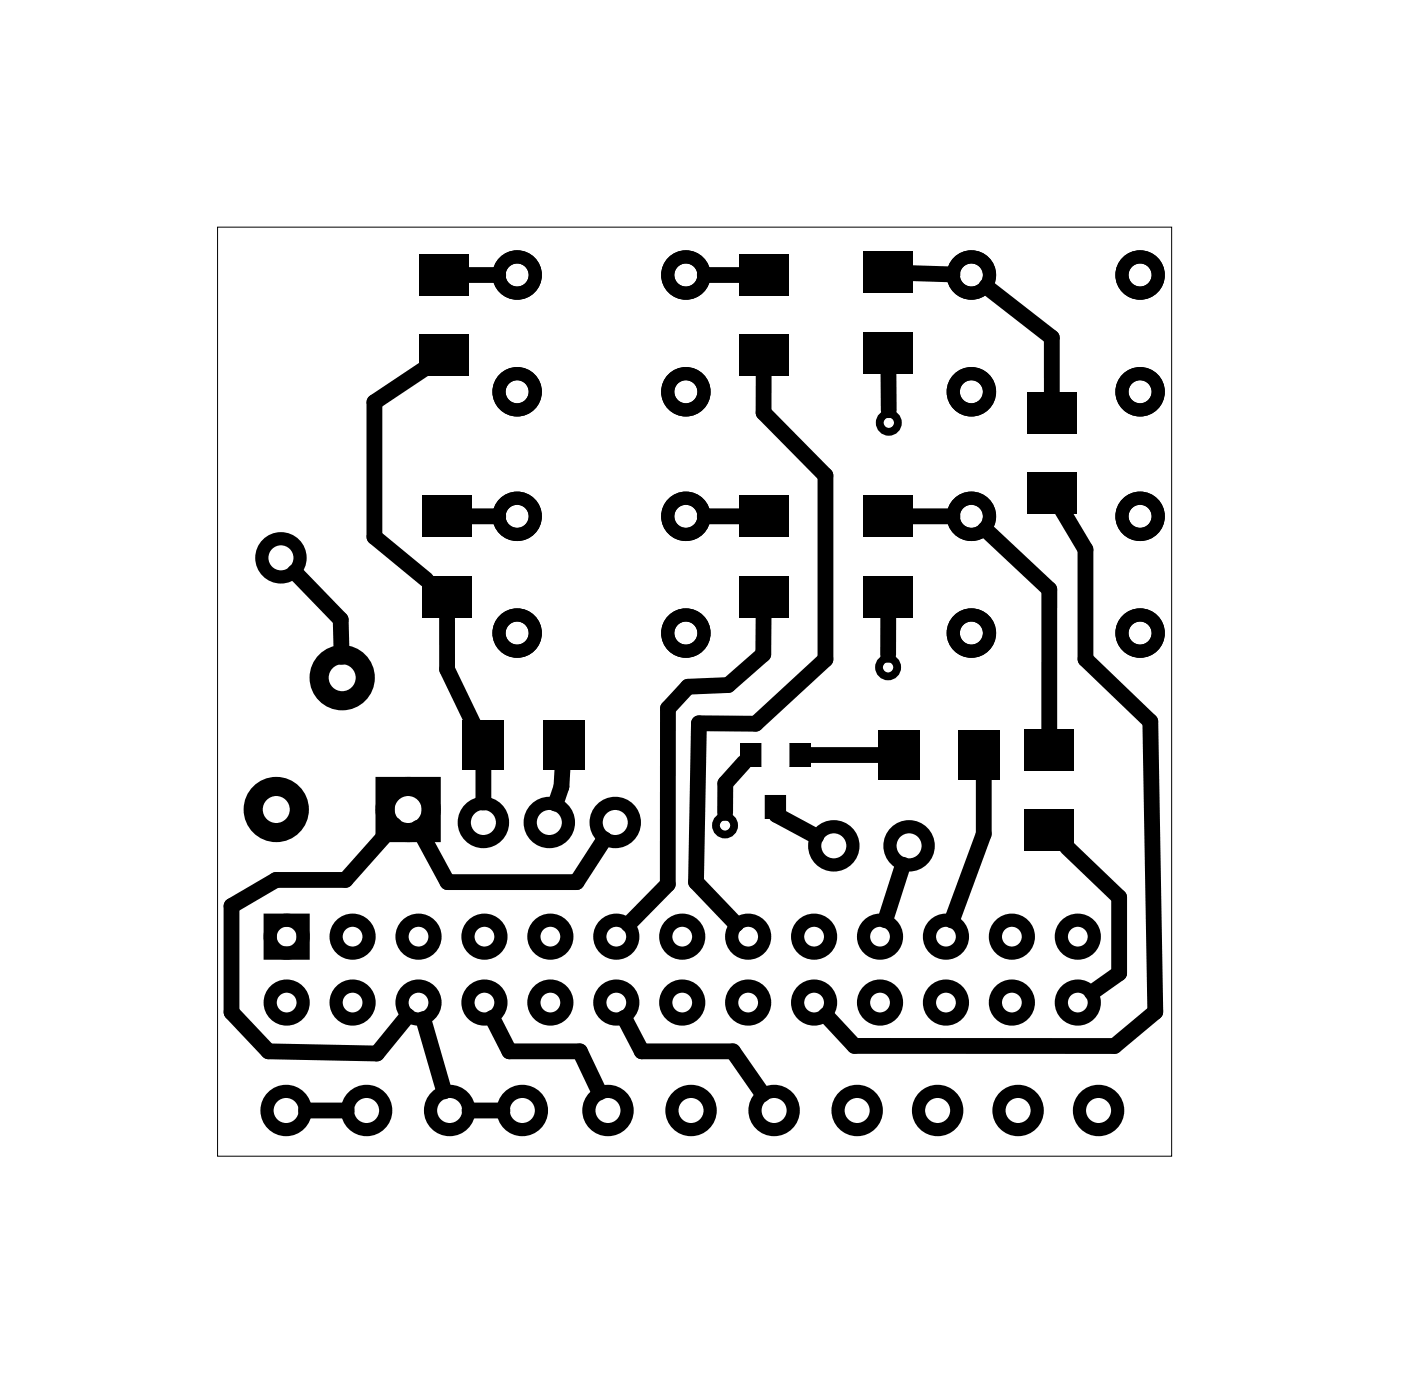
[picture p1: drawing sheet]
<svg xmlns="http://www.w3.org/2000/svg" width="54mm" height="53mm" viewBox="0 0 54 53" stroke-linecap="round" stroke-linejoin="round" font-family="sans-serif">
<path d="M8.4 8.8h36.7v35.8h-36.7z" fill="none" stroke="#000" stroke-width=".04"/>
<g fill="none" stroke="#000" stroke-width=".51">
<path d="M10.4 35.5h1.3v1.2h-1.3z"/>
<circle cx="19.9" cy="15.1" r=".7"/>
<circle cx="19.9" cy="19.9" r=".7"/>
<circle cx="19.9" cy="10.6" r=".7"/>
<circle cx="26.4" cy="15.1" r=".7"/>
<circle cx="26.4" cy="10.6" r=".7"/>
<circle cx="26.4" cy="19.9" r=".7"/>
<circle cx="37.4" cy="15.1" r=".7"/>
<circle cx="37.4" cy="19.9" r=".7"/>
<circle cx="37.4" cy="10.6" r=".7"/>
<circle cx="43.9" cy="15.1" r=".7"/>
<circle cx="43.9" cy="10.6" r=".7"/>
<circle cx="43.9" cy="19.9" r=".7"/>
<circle cx="10.8" cy="21.5" r=".74"/>
<circle cx="11" cy="38.6" r=".64"/>
<circle cx="11" cy="36.1" r=".64"/>
<circle cx="13.6" cy="38.6" r=".64"/>
<circle cx="13.6" cy="36.1" r=".64"/>
<circle cx="16.1" cy="38.6" r=".64"/>
<circle cx="16.1" cy="36.1" r=".64"/>
<circle cx="18.6" cy="31.7" r=".74"/>
<circle cx="18.7" cy="36.1" r=".64"/>
<circle cx="18.7" cy="38.6" r=".64"/>
<circle cx="19.9" cy="24.4" r=".7"/>
<circle cx="21.2" cy="31.7" r=".74"/>
<circle cx="21.2" cy="36.1" r=".64"/>
<circle cx="21.2" cy="38.6" r=".64"/>
<circle cx="23.7" cy="31.7" r=".74"/>
<circle cx="23.7" cy="38.6" r=".64"/>
<circle cx="23.7" cy="36.1" r=".64"/>
<circle cx="26.3" cy="36.1" r=".64"/>
<circle cx="26.3" cy="38.6" r=".64"/>
<circle cx="26.4" cy="24.4" r=".7"/>
<circle cx="28.8" cy="38.6" r=".64"/>
<circle cx="28.8" cy="36.1" r=".64"/>
<circle cx="31.4" cy="38.6" r=".64"/>
<circle cx="31.4" cy="36.1" r=".64"/>
<circle cx="32.1" cy="32.6" r=".74"/>
<circle cx="33.9" cy="38.6" r=".64"/>
<circle cx="33.9" cy="36.1" r=".64"/>
<circle cx="35" cy="32.6" r=".74"/>
<circle cx="36.4" cy="38.6" r=".64"/>
<circle cx="36.4" cy="36.1" r=".64"/>
<circle cx="37.4" cy="24.4" r=".7"/>
<circle cx="39" cy="38.6" r=".64"/>
<circle cx="39" cy="36.1" r=".64"/>
<circle cx="41.5" cy="38.6" r=".64"/>
<circle cx="41.5" cy="36.1" r=".64"/>
<circle cx="43.9" cy="24.4" r=".7"/>
<circle cx="11" cy="42.8" r=".74"/>
<circle cx="14.1" cy="42.8" r=".74"/>
<circle cx="17.3" cy="42.8" r=".74"/>
<circle cx="20.1" cy="42.8" r=".74"/>
<circle cx="23.4" cy="42.8" r=".74"/>
<circle cx="26.6" cy="42.8" r=".74"/>
<circle cx="29.8" cy="42.8" r=".74"/>
<circle cx="33" cy="42.8" r=".74"/>
<circle cx="36.1" cy="42.8" r=".74"/>
<circle cx="39.2" cy="42.8" r=".74"/>
<circle cx="42.3" cy="42.8" r=".74"/>
</g>
<g fill="none" stroke="#000" stroke-width=".3">
<circle cx="34.2" cy="16.3" r=".35"/>
<circle cx="27.9" cy="31.8" r=".35"/>
<circle cx="34.2" cy="25.7" r=".35"/>
</g>
<g fill="#000">
<path d="M16.2 12.9h1.9v1.6h-1.9zM16.2 9.8h1.9v1.6h-1.9zM28.5 19.1h1.9v1.6h-1.9zM28.5 9.8h1.9v1.6h-1.9zM28.5 12.9h1.9v1.6h-1.9zM33.3 9.7h1.9v1.6h-1.9zM33.3 12.8h1.9v1.6h-1.9zM39.6 15.1h1.9v1.6h-1.9zM39.6 18.2h1.9v1.6h-1.9zM16.3 22.2h1.9v1.6h-1.9zM16.3 19.1h1.9v1.6h-1.9zM17.8 27.7h1.6v1.9h-1.6z"/>
<path d="M20.9 27.7h1.6v1.9h-1.6zM28.5 28.6h.8v.9h-.8zM29.5 30.6h.8v.9h-.8zM28.5 22.2h1.9v1.6h-1.9zM30.4 28.6h.8v.9h-.8zM33.3 22.2h1.9v1.6h-1.9zM33.3 19.1h1.9v1.6h-1.9zM33.8 28.1h1.6v1.9h-1.6zM36.9 28.1h1.6v1.9h-1.6zM39.5 28.1h1.9v1.6h-1.9zM39.5 31.2h1.9v1.6h-1.9z"/>
<path d="M28.5 28.6h.8v1h-.8zM28.5 28.6v.9h.8v-.9z"/>
<path d="M29.5 30.6h.8v1h-.8zM29.5 30.6v.9h.8v-.9z"/>
<path d="M30.4 28.6h.8v1h-.8zM30.4 28.6v.9h.8v-.9z"/>
</g>
<g fill="none" stroke="#000" stroke-width=".74" stroke-linecap="butt">
<path d="M14.8 30.3h1.8v1.8h-1.8z"/>
<circle cx="10.6" cy="31.2" r=".89"/>
<circle cx="13.2" cy="26.1" r=".89"/>
<circle cx="15.7" cy="31.2" r=".89"/>
</g>
<g fill="none" stroke="#000" stroke-width=".61">
<path d="M16.3 14.2l-1.9 1.3v5.2l2 1.6M18 19.9h1.2M19.2 10.6h-1.3M27.2 10.6h1.4M28.6 19.9h-1.4M29.4 14.4v1.5l2.4 2.4v7.1l-2.7 2.5h-2.2l-.1 6.1 1.6 1.6M34.2 14.3v1.5M35 10.5l1.7 .1M36.7 19.9h-1.7M38 11l2.5 2v2.2M40.9 19.7l.9 1.5v4.2l2.5 2.4 .2 11.2-1.6 1.3h-10l-1.1-1.2M11.4 22l1.7 1.9 .1 1.4"/>
<path d="M15.2 31.8l-1.9 2.1h-2.7l-1.7 1v4.1l1.4 1.5 4.2 .1 1.2-1.4M16.1 31.9l1.1 2.1h5l1.1-1.7M16.3 39.3l.8 2.8M17.2 23.7v2.1l1 2.1M18.6 29.5v1.4M19 39.2l.6 1.3h2.7l.8 1.6M21.7 29.5l-.1 .8-.2 .7M24.1 39.2l.6 1.3h3.5l1.2 1.7M28.7 29.4l-.8 .8v1.1M29.4 23.7v1.5l-1.3 1.2-1.6 .1-.8 .8v6.8l-1.5 1.5M29.9 31.1v.3l1.6 .8M31.1 29.1h2.9"/>
<path d="M34.2 23.7v1.5M34.8 33.3l-.7 2.2M37.7 29.1l.2 .6v2.4l-1.2 3.4M38 20.4l2.4 2.3v5.5M41.1 32.7l2 1.9v2.9l-1 .8M11.8 42.8h1.6M18.1 42.8h1.3"/>
</g>
</svg>
